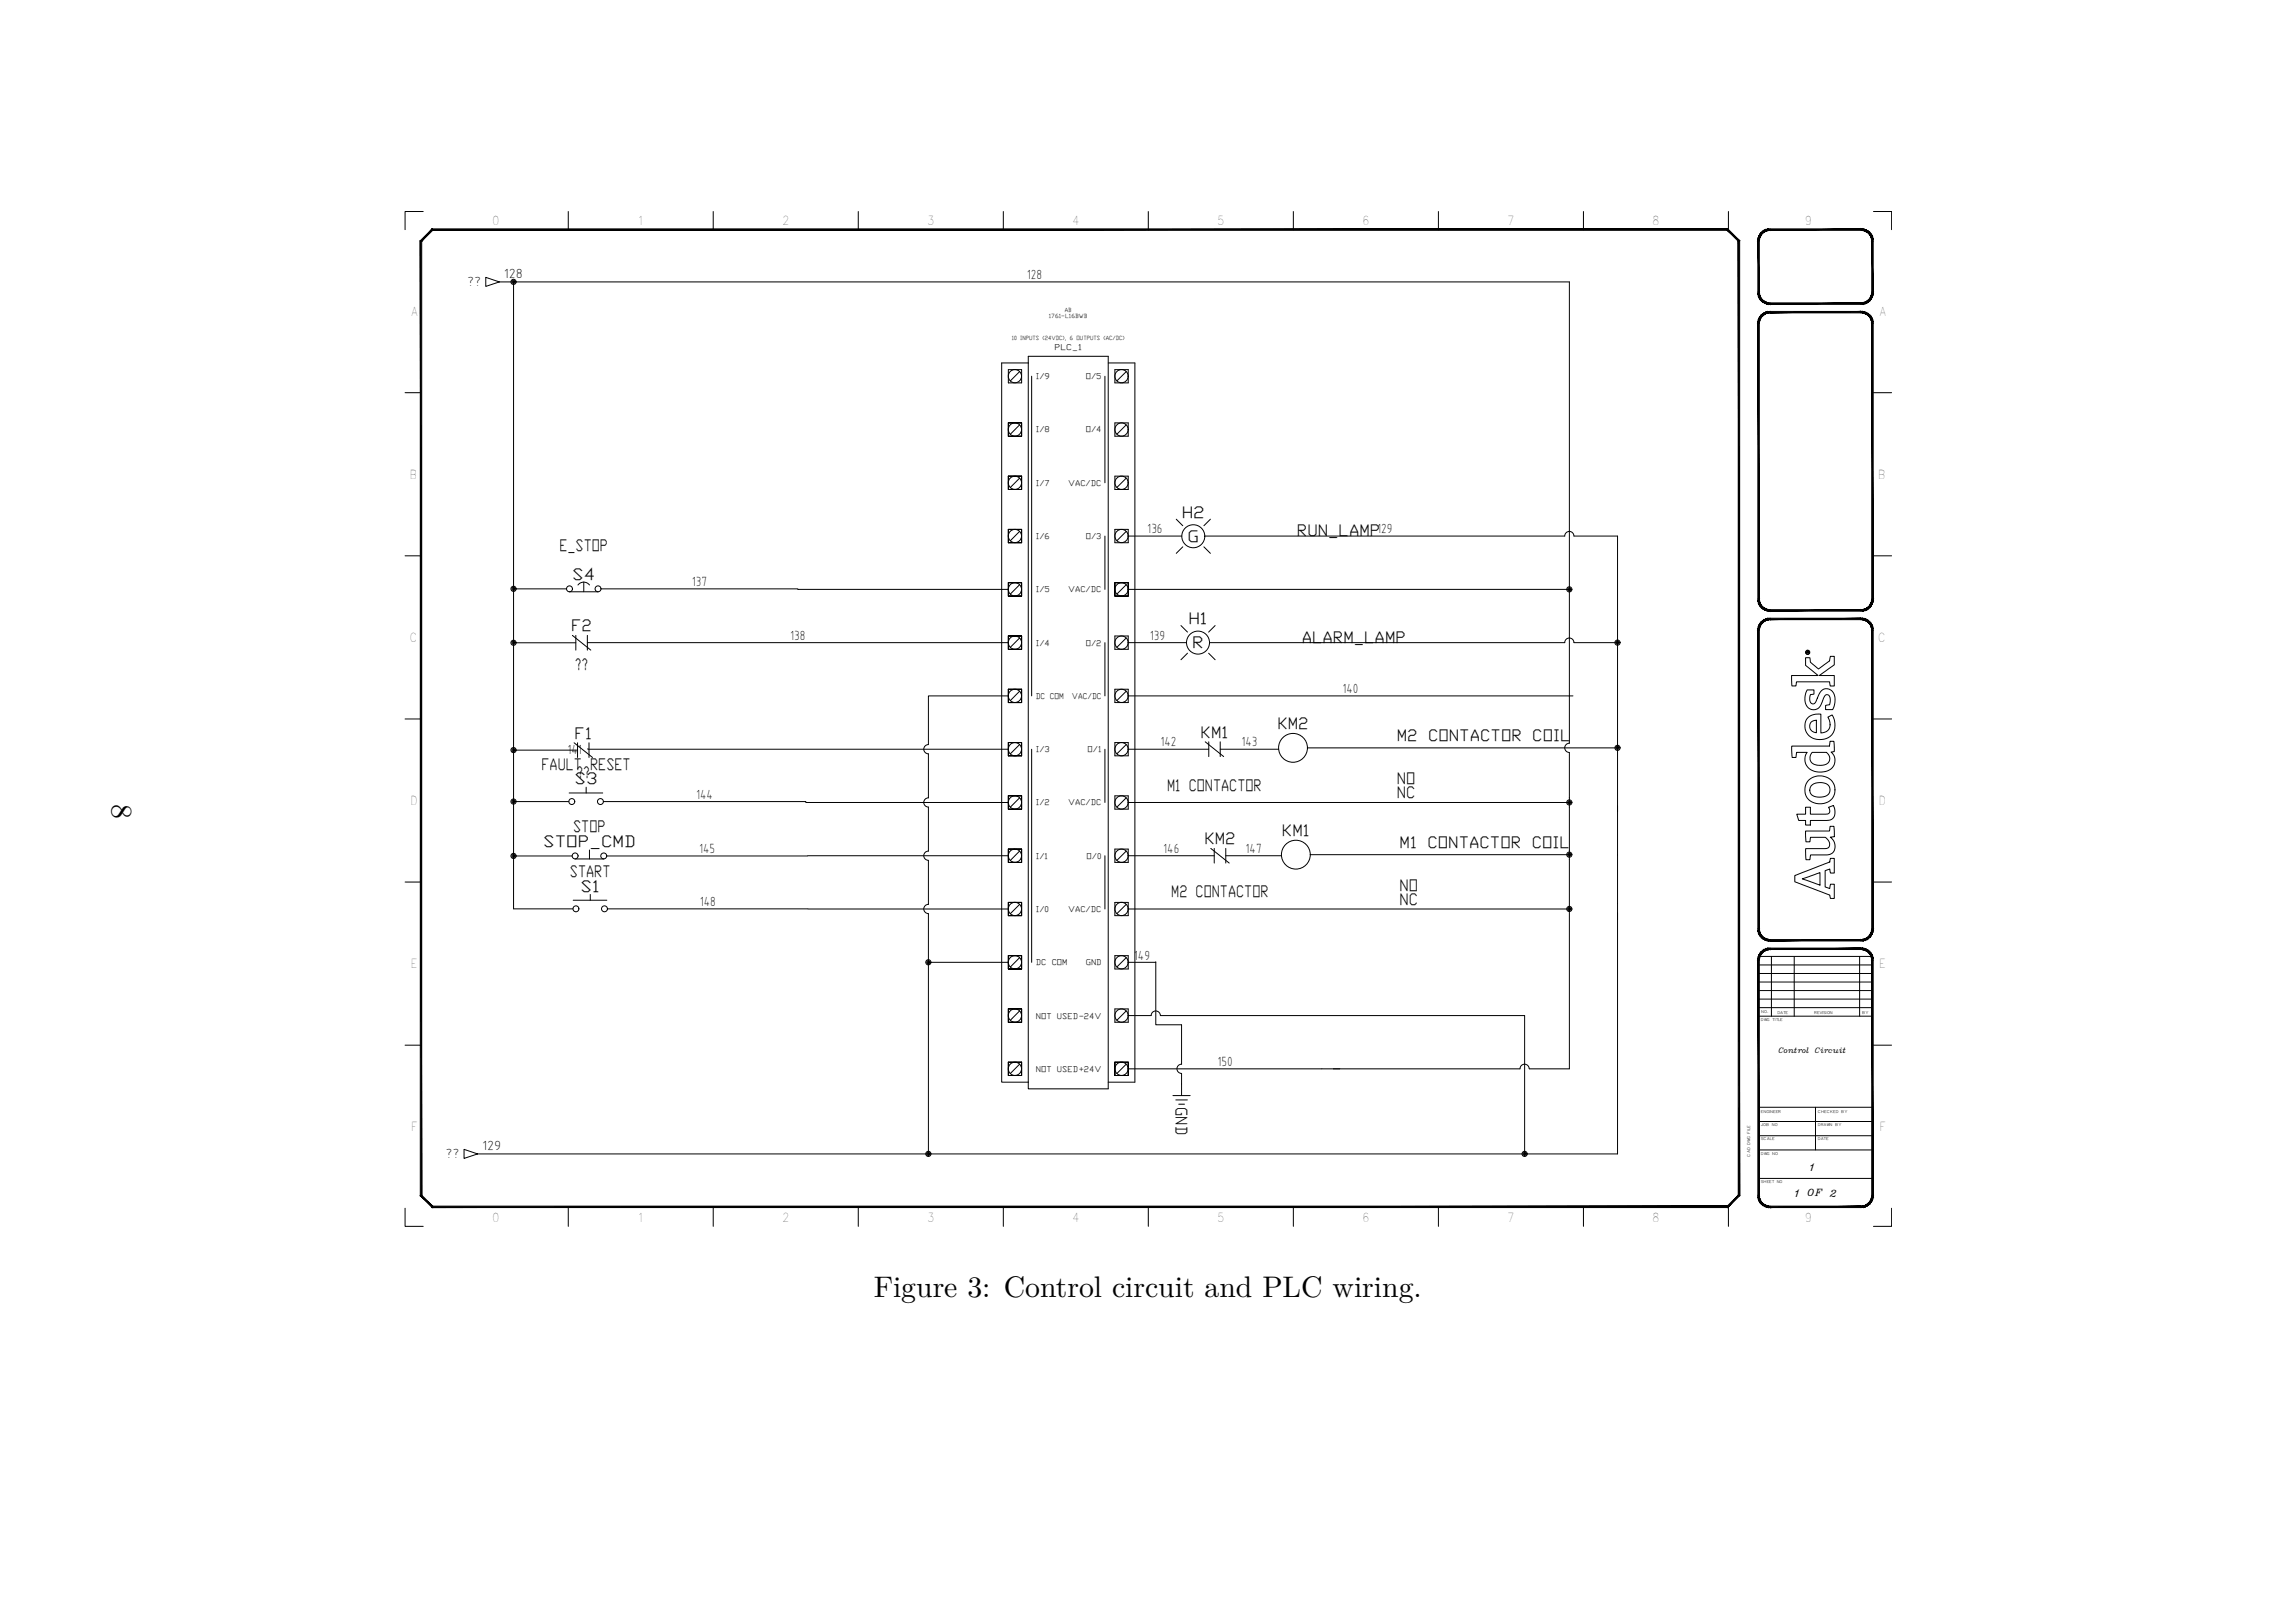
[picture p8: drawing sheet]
<svg xmlns="http://www.w3.org/2000/svg" width="297mm" height="210mm" viewBox="0 0 297 210" stroke-linecap="round" stroke-linejoin="round" font-family="sans-serif">
<defs><g id="words">
<g font-size="3.8">
<text x="14.5" y="104" transform="rotate(90 14.5 104)">8</text>
<text x="113" y="167.9">Figure 3: Control circuit and PLC wiring.</text>
</g>
<g font-size="2.1">
<text x="72.4" y="71.3">E_STOP</text>
<text x="152.9" y="67">H2</text>
<text x="153.6" y="70.1">G</text>
<text x="167.8" y="69.4">RUN_LAMP</text>
<text x="74" y="75">S4</text>
<text x="73.9" y="81.7">F2</text>
<text x="153.7" y="80.7">H1</text>
<text x="154.2" y="83.9">R</text>
<text x="168.4" y="83.2">ALARM_LAMP</text>
<text x="74.4" y="86.7">??</text>
<text x="74.3" y="95.6">F1</text>
<text x="155.3" y="95.5">KM1</text>
<text x="165.2" y="94.4">KM2</text>
<text x="180.7" y="95.9">M2 CONTACTOR COIL</text>
<text x="70" y="99.6">FAULT RESET</text>
<text x="74.3" y="101.5">S3</text>
<text x="74.6" y="100.6">??</text>
<text x="180.7" y="101.5">NO</text>
<text x="74.1" y="107.7">STOP</text>
<text x="151" y="102.3">M1 CONTACTOR</text>
<text x="180.7" y="103.3">NC</text>
<text x="70.3" y="109.6">STOP_CMD</text>
<text x="73.7" y="113.5">START</text>
<text x="155.8" y="109.2">KM2</text>
<text x="165.8" y="108.2">KM1</text>
<text x="181" y="109.7">M1 CONTACTOR COIL</text>
<text x="75.1" y="115.4">S1</text>
<text x="151.5" y="116.1">M2 CONTACTOR</text>
<text x="181" y="117.1">NC</text>
<text x="181" y="115.3">NO</text>
<text x="152.1" y="143.2" transform="rotate(90 152.1 143.2)">GND</text>
</g>
<g font-size="1.8">
<text x="60.4" y="37.1">??</text>
<text x="65.2" y="36">128</text>
<text x="132.8" y="36.1">128</text>
<text x="148.4" y="69">136</text>
<text x="178.1" y="69">129</text>
<text x="89.5" y="75.8">137</text>
<text x="102.2" y="82.8">138</text>
<text x="148.7" y="82.8">139</text>
<text x="173.7" y="89.7">140</text>
<text x="73.4" y="97.5">141</text>
<text x="150.1" y="96.6">142</text>
<text x="160.6" y="96.6">143</text>
<text x="90.1" y="103.4">144</text>
<text x="90.4" y="110.4">145</text>
<text x="150.5" y="110.4">146</text>
<text x="161.1" y="110.4">147</text>
<text x="90.5" y="117.2">148</text>
<text x="146.7" y="124.2">149</text>
<text x="157.5" y="137.9">150</text>
<text x="57.6" y="149.9">??</text>
<text x="62.4" y="148.8">129</text>
</g>
<g font-size="1.6">
<text x="63.7" y="29.1">0</text>
<text x="82.5" y="29.1">1</text>
<text x="101.2" y="29.1">2</text>
<text x="120" y="29.1">3</text>
<text x="138.7" y="29.1">4</text>
<text x="157.5" y="29.1">5</text>
<text x="176.2" y="29.1">6</text>
<text x="195" y="29.1">7</text>
<text x="213.8" y="29.1">8</text>
<text x="233.5" y="29.1">9</text>
<text x="53.1" y="40.8">A</text>
<text x="243" y="40.8">A</text>
<text x="53" y="61.9">B</text>
<text x="243" y="61.9">B</text>
<text x="53" y="83.1">C</text>
<text x="243" y="83.1">C</text>
<text x="53.1" y="104.2">D</text>
<text x="243.1" y="104.2">D</text>
<text x="53.2" y="125.3">E</text>
<text x="243.1" y="125.3">E</text>
<text x="53.2" y="146.4">F</text>
<text x="243.1" y="146.4">F</text>
<text x="63.7" y="158.1">0</text>
<text x="82.5" y="158.1">1</text>
<text x="101.2" y="158.1">2</text>
<text x="120" y="158.1">3</text>
<text x="138.7" y="158.1">4</text>
<text x="157.5" y="158.1">5</text>
<text x="176.2" y="158.1">6</text>
<text x="195" y="158.1">7</text>
<text x="213.8" y="158.1">8</text>
<text x="233.5" y="158.1">9</text>
</g>
<g font-size="1.3">
<text x="232.2" y="154.9">1</text>
<text x="233.8" y="154.8">OF</text>
<text x="234.2" y="151.5">1</text>
<text x="236.7" y="154.9">2</text>
</g>
<g font-size="1.1">
<text x="136.4" y="45.2">PLC_1</text>
<text x="134" y="49.1">I/9</text>
<text x="140.4" y="49.1">O/5</text>
<text x="134" y="56">I/8</text>
<text x="140.4" y="56">O/4</text>
<text x="134" y="62.8">I/7</text>
<text x="138.2" y="62.8">VAC/DC</text>
<text x="134" y="69.7">I/6</text>
<text x="140.4" y="69.7">O/3</text>
<text x="134" y="76.6">I/5</text>
<text x="138.2" y="76.6">VAC/DC</text>
<text x="134" y="83.5">I/4</text>
<text x="140.4" y="83.5">O/2</text>
<text x="134" y="90.4">DC COM</text>
<text x="138.6" y="90.4">VAC/DC</text>
<text x="134" y="97.3">I/3</text>
<text x="140.7" y="97.3">O/1</text>
<text x="134" y="104.2">I/2</text>
<text x="138.2" y="104.2">VAC/DC</text>
<text x="134" y="111.1">I/1</text>
<text x="140.6" y="111.1">O/0</text>
<text x="134" y="118">I/0</text>
<text x="138.2" y="118">VAC/DC</text>
<text x="134" y="124.9">DC COM</text>
<text x="140.4" y="124.9">GND</text>
<text x="134" y="131.8">NOT USED-24V</text>
<text x="134" y="138.7">NOT USED+24V</text>
</g>
<g font-size=".9">
<text x="230.1" y="136.3">Control</text>
<text x="234.8" y="136.3">Circuit</text>
</g>
<g font-size=".8">
<text x="135.7" y="41.1">1761-L16BWB</text>
<text x="137.8" y="40.3">AB</text>
<text x="130.9" y="44">10 INPUTS (24VDC), 6 OUTPUTS (AC/DC)</text>
</g>
<g font-size=".5">
<text x="227.8" y="131.1">NO.</text>
<text x="229.9" y="131.1">DATE</text>
<text x="234.7" y="131.1">REVISION</text>
<text x="240.9" y="131.1">BY</text>
<text x="227.8" y="132.1">DWG TITLE</text>
<text x="227.8" y="144">ENGINEER</text>
<text x="235.2" y="144">CHECKED BY</text>
<text x="226.4" y="149.7" transform="rotate(-90 226.4 149.7)">CAD DWG FILE</text>
<text x="227.8" y="147.5">SCALE</text>
<text x="227.8" y="149.4">DWG NO</text>
<text x="227.8" y="145.8">JOB NO</text>
<text x="235.2" y="147.5">DATE</text>
<text x="235.2" y="145.8">DRAWN BY</text>
<text x="227.8" y="153.1">SHEET NO</text>
</g>
</g></defs>
<g fill="none" stroke="#000" stroke-width=".13">
<path d="M54.7 27.4h-2.3v2.3M62.8 35.9l1.8 .6-1.8 .6zM64.6 36.5h138.4v59.7a.6 .6 0 0 0-.6 .6 .6 .6 0 0 0 .6 .6v40.9h-5.2M66.4 36.5v81.1h7.7M73.5 27.4v2.3M92.3 27.4v2.3M111 27.4v2.3M129.8 27.4v2.3M148.5 27.4v2.3M167.3 27.4v2.3M186.1 27.4v2.3M204.8 27.4v2.3"/>
<path d="M223.6 27.4v2.3M224.9 31.2v8.2M242.3 27.4h2.4v2.3M52.4 50.8h2.1M130.4 56.4h1.8h-1.8M130.4 54.7v1.7v-1.7M130.4 47.8h1.8v1.7h-1.8zM131.9 48.1l-1.2 1.2M131.9 55l-1.2 1.2M132.2 54.7h-1.8h1.8M132.2 56.4v-1.7v1.7M133 47h-3.4v93h3.4"/>
<path d="M133 46.1h10.4v94.8h-10.4zM133.4 48.7v41.3M142.9 48.7v13.8M143.4 47h3.4v93h-3.4M144.2 47.8h1.7v1.7h-1.7zM144.2 54.7h1.7v1.7h-1.7zM145.7 55l-1.2 1.2M145.7 48.1l-1.2 1.2M242.3 50.8h2.4M52.4 71.9h2.1M66.4 76.2h6.9M73.7 76.6h3.7"/>
<path d="M74.8 75.7a.94 .94 0 0 1 1.5 0M75.5 75.3v1.3M77.8 76.2l52.6 .1M130.4 77.1h1.8h-1.8M130.4 75.4v1.7v-1.7M130.4 63.3h1.8h-1.8M130.4 70.2h1.8h-1.8M130.4 61.6v1.7v-1.7M130.4 68.5v1.7v-1.7M131.9 75.7l-1.2 1.2M131.9 61.9l-1.2 1.2M131.9 68.8l-1.2 1.2"/>
<path d="M132.2 75.4h-1.8h1.8M132.2 77.1v-1.7v1.7M132.2 61.6h-1.8h1.8M132.2 68.5h-1.8h1.8M132.2 63.3v-1.7v1.7M132.2 70.2v-1.7v1.7M142.9 69.4v6.9M144.2 75.4v1.7v-1.7M144.2 77.1h1.7h-1.7M144.2 61.6h1.7v1.7h-1.7zM144.2 68.5h1.7v1.7h-1.7zM145.7 75.7l-1.2 1.2"/>
<path d="M145.7 68.8l-1.2 1.2M145.7 61.9l-1.2 1.2M145.9 77.1v-1.7v1.7M145.9 75.4h-1.7h1.7M145.9 76.3h57.1M145.9 69.4h7M152.2 67.2l.8 .8M153 70.8l-.8 .8M155.7 70.8l.9 .8M155.9 69.4h46.5a.6 .6 0 0 1 .6-.6 .6 .6 0 0 1 .6 .6h5.6v79.9h-147.4M156.6 67.2l-.9 .8M242.3 71.9h2.4"/>
<path d="M52.4 93h2.1M66.4 97.1h8.3M66.4 83.2h8.1M74 82.2l2.4 1.9M74.3 96.1l2.3 1.9M74.5 82.2v1.9M74.7 96.1v1.9M76 82.2v1.9M76 83.2h54.4M76 96.9h54.4M76.2 96.1v1.9M120.1 96.3a.6 .6 0 0 0-.6 .6 .6 .6 0 0 0 .6 .6"/>
<path d="M120.1 97.5v5.7M130.4 84h1.8h-1.8M130.4 90.9h1.8h-1.8M130.4 97.8h1.8h-1.8M130.4 96.1v1.7v-1.7M130.4 89.2v1.7v-1.7M130.4 82.3v1.7v-1.7M130.4 90h-10.3v6.3M131.9 82.5l-1.2 1.3M131.9 89.4l-1.2 1.3M131.9 96.3l-1.2 1.2M132.2 82.3h-1.8h1.8"/>
<path d="M132.2 89.2h-1.8h1.8M132.2 96.1h-1.8h1.8M132.2 97.8v-1.7v1.7M132.2 90.9v-1.7v1.7M132.2 84v-1.7v1.7M133.4 96.9v27.6M142.9 83.2v6.8M142.9 96.9v6.9M144.2 82.3h1.7v1.7h-1.7zM144.2 89.2h1.7v1.7h-1.7zM144.2 96.1h1.7v1.7h-1.7zM145.7 82.5l-1.2 1.3"/>
<path d="M145.7 96.3l-1.2 1.2M145.7 89.4l-1.2 1.3M145.9 83.2h7.6M145.9 96.9h10.5M145.9 90h57.6M152.8 80.9l.8 .9M153.6 84.5l-.8 .9M155.9 96l2.4 1.9M156.3 84.5l.9 .9M156.4 96v1.9M156.5 83.2l45.9-.1a.6 .6 0 0 1 .6-.5 .6 .6 0 0 1 .6 .5l5.6 .1M157.2 80.9l-.9 .9"/>
<path d="M157.8 96.9h7.6M157.8 96v1.9M169.1 96.8h40.1M231.8 96.5h4.8l.1-.6h.5l.1 1.3-.4 .1a1.48 1.48 0 0 1 .3 1.7 1.48 1.48 0 0 1-1.5 .9 1.79 1.79 0 0 1-2.2-1.7v-.4l.3-.4h-1.4l-.1 .6h-.5zM233.6 85.1h.5v.2a.58 .58 0 0 0 .4 .7l.7 .6 1-.8a.78 .78 0 0 0 .6-.9h.5v1.1l-2 1.4h2v1.4h-.6v-.6h-4.3l-.1 .6h-.5v-1.4h3.4l-1.6-1.3zM233.7 84.3l.1 .1 .2-.1-.1 .1 .1 .1h-.3zM233.8 89.3h.8v.5a.38 .38 0 0 0-.5 .1 .38 .38 0 0 0 0 .5 .46 .46 0 0 0 .1 .5 .46 .46 0 0 0 .6 0l.1-.2a2.15 2.15 0 0 1 1-1.5 1.17 1.17 0 0 1 1.5 1.4v.3a1.05 1.05 0 0 1-.4 .9h-.8v-.5l.1-.1a.35 .35 0 0 0 .4 0 .35 .35 0 0 0 .1-.4v-.2a.55 .55 0 0 0-.6-.7 1.35 1.35 0 0 0-.5 .9 1.13 1.13 0 0 1-1.3 1 1.13 1.13 0 0 1-.9-1.3v-.6zM233.9 92.8a1.77 1.77 0 0 1 1.6-.3v2.3a1.12 1.12 0 0 0 1.1-.5 1.12 1.12 0 0 0 0-1.3l-.2-.2 .6-.3a1.96 1.96 0 0 1 .1 2.3 1.96 1.96 0 0 1-2.1 .9 1.72 1.72 0 0 1-1.1-2.9zM234 84.3h.1M234.3 93.4l.7-.2v1.6a.8 .8 0 0 1-.8-.5 .8 .8 0 0 1 .1-.9zM234.4 97.4h1.4a.78 .78 0 0 1 .8 .3 .78 .78 0 0 1 0 .8 1.65 1.65 0 0 1-2.4 0l-.1-.5zM242.3 93h2.4"/>
<path d="M52.4 114.1h2.1M66.4 110.8h7.6M66.4 103.7h7.2M73.6 102.6h4.4M74.1 116.5h4.4M74.4 111.1h3.7M75.8 101.9v.7M76.2 110v1.1M76.4 115.7v.8M78.1 103.7l52.3 .1M78.6 117.6h51.8M120.1 103.2a.6 .6 0 0 0-.6 .6 .6 .6 0 0 0 .6 .6"/>
<path d="M120.1 117a.6 .6 0 0 0-.6 .6 .6 .6 0 0 0 .6 .6M120.1 110.1a.6 .6 0 0 0-.6 .6 .6 .6 0 0 0 .6 .6M120.1 104.4v5.7M120.1 111.3v5.7M120.1 118.2v31.1M130.4 104.7h1.8h-1.8M130.4 111.6h1.8h-1.8M130.4 118.5h1.8h-1.8M130.4 116.8v1.7v-1.7M130.4 109.9v1.7v-1.7M130.4 103v1.7v-1.7M130.4 110.7l-51.9 .1"/>
<path d="M131.9 103.2l-1.2 1.2M131.9 110.1l-1.2 1.2M131.9 117l-1.2 1.2M132.2 103h-1.8h1.8M132.2 109.9h-1.8h1.8M132.2 116.8h-1.8h1.8M132.2 118.5v-1.7v1.7M132.2 111.6v-1.7v1.7M132.2 104.7v-1.7v1.7M142.9 110.7v6.9M144.2 103h1.7v1.7h-1.7zM144.2 109.9h1.7v1.7h-1.7z"/>
<path d="M144.2 116.8h1.7v1.7h-1.7zM145.7 103.2l-1.2 1.2M145.7 117l-1.2 1.2M145.7 110.1l-1.2 1.2M145.9 110.7h11.2M145.9 117.6h57.1M145.9 103.8h57.1M156.6 109.8l2.4 1.9M157.1 109.8v1.9M158.6 110.7h7.2M158.6 109.8v1.9M169.5 110.6h33.5"/>
<path d="M232.2 113.3l4.1-1.6a.45 .45 0 0 0 .5-.6h.5v1.9h-.5l-.1-.6-.6 .3v2.1l.6 .2 .1-.6h.5v1.8h-.1a.31 .31 0 0 1-.5-.2v-.2l-4.5-1.7zM232.4 105.3h1.2v-.9h.6v.9h1.8a.53 .53 0 0 0 .7-.2 .53 .53 0 0 0-.2-.6l.6-.3a1.28 1.28 0 0 1-.4 1.9l-2.5 .1v.6h-.6v-.6h-.9zM233.1 113.7l2.3-.8v1.6zM233.6 107.5h2.7a.2 .2 0 0 0 .2 .1 .2 .2 0 0 0 .2-.2v-.5h.5l.1 1.4h-.5a1.31 1.31 0 0 1 0 2.2l-.5 .1h-2.1l-.1 .6h-.5v-1.4h2.2a.68 .68 0 0 0 .9-.3 .68 .68 0 0 0-.3-.9l-.3-.3h-1.9l-.1 .6h-.5zM234 100.9a2.03 2.03 0 0 1 3.4 1.1 1.91 1.91 0 0 1-2.8 1.8 1.78 1.78 0 0 1-.6-2.9zM234.3 101.6a1.67 1.67 0 0 1 2.3 .2 .95 .95 0 0 1-.9 1.3 1.22 1.22 0 0 1-1.6-.6 .92 .92 0 0 1 .2-.9zM242.3 114.1h2.4M52.4 135.2h2.1M120.1 124.5h10.3M130.4 132.3h1.8h-1.8M130.4 139.2h1.8h-1.8M130.4 137.4v1.8v-1.8"/>
<path d="M130.4 130.5v1.8v-1.8M130.4 125.4h1.8h-1.8M130.4 123.7v1.7v-1.7M131.9 130.8l-1.2 1.2M131.9 137.7l-1.2 1.2M131.9 123.9l-1.2 1.2M132.2 130.5h-1.8h1.8M132.2 137.4h-1.8h1.8M132.2 139.2v-1.8v1.8M132.2 132.3v-1.8v1.8M132.2 123.7h-1.8h1.8M132.2 125.4v-1.7v1.7"/>
<path d="M144.2 137.4v1.8v-1.8M144.2 139.2h1.7h-1.7M144.2 123.7h1.7v1.7h-1.7zM144.2 130.5h1.7v1.8h-1.7zM145.7 137.7l-1.2 1.2M145.7 130.8l-1.2 1.2M145.7 123.9l-1.2 1.2M145.9 139.2v-1.8v1.8M145.9 137.4h-1.7h1.7M145.9 131.4h3a.6 .6 0 0 1 .6-.6 .6 .6 0 0 1 .6 .6h47.1v17.9M145.9 124.5h3.6M145.9 138.3h50.7"/>
<path d="M149.5 124.4v8.2h3.3v5.1a.59 .59 0 0 0-.6 .6 .59 .59 0 0 0 .6 .6v2.9M196.6 138.3a.6 .6 0 0 1 .6-.6 .6 .6 0 0 1 .6 .6M227.5 130.4h14.7M227.5 129.3h14.7M227.5 128.2h14.7M227.5 127.1h14.7M227.5 126h14.7M227.5 124.9h14.7M227.5 123.8h14.7M227.5 131.5h14.7M229.1 123.8v7.7M232.1 123.8v7.7"/>
<path d="M240.6 123.8v7.7M242.3 135.2h2.4M52.4 156.3v2.4h2.3M60 148.7l1.8 .6-1.8 .6zM73.5 156.1v2.6M92.3 156.1v2.6M111 156.1v2.6M129.8 156.1v2.6M148.5 156.1v2.6M151.7 141.8h2.3M152.1 142.3h1.5M152.5 142.9h.7"/>
<path d="M167.3 156.1v2.6M186.1 156.1v2.6M204.8 156.1v2.6M223.6 156v2.7M224.9 143.3v11.4M227.5 152.5h14.7M227.5 148.8h14.7M227.5 147h14.7M227.5 145.1h14.7M227.5 143.3h14.7M234.8 143.3v5.5M244.7 156.3v2.4h-2.4"/>
<circle cx="66.4" cy="36.5" r=".33"/>
<circle cx="66.4" cy="36.5" r=".1"/>
<circle cx="66.4" cy="36.5" r=".21"/>
<circle cx="131.3" cy="55.6" r=".86"/>
<circle cx="131.3" cy="48.7" r=".86"/>
<circle cx="145.1" cy="48.7" r=".86"/>
<circle cx="145.1" cy="55.6" r=".86"/>
<circle cx="66.4" cy="76.2" r=".33"/>
<circle cx="66.4" cy="76.2" r=".1"/>
<circle cx="66.4" cy="76.2" r=".21"/>
<circle cx="73.7" cy="76.2" r=".38"/>
<circle cx="77.4" cy="76.2" r=".38"/>
<circle cx="131.3" cy="76.3" r=".86"/>
<circle cx="131.3" cy="69.4" r=".86"/>
<circle cx="131.3" cy="62.5" r=".86"/>
<circle cx="145.1" cy="69.4" r=".86"/>
<circle cx="145.1" cy="62.5" r=".86"/>
<circle cx="145.1" cy="76.3" r=".86"/>
<circle cx="154.4" cy="69.4" r="1.49"/>
<circle cx="203" cy="76.3" r=".33"/>
<circle cx="203" cy="76.3" r=".1"/>
<circle cx="203" cy="76.3" r=".21"/>
<circle cx="66.4" cy="97.1" r=".33"/>
<circle cx="66.4" cy="83.2" r=".33"/>
<circle cx="66.4" cy="97.1" r=".1"/>
<circle cx="66.4" cy="83.2" r=".1"/>
<circle cx="66.4" cy="97.1" r=".21"/>
<circle cx="66.4" cy="83.2" r=".21"/>
<circle cx="131.3" cy="96.9" r=".86"/>
<circle cx="131.3" cy="90" r=".86"/>
<circle cx="131.3" cy="83.1" r=".86"/>
<circle cx="145.1" cy="83.1" r=".86"/>
<circle cx="145.1" cy="90" r=".86"/>
<circle cx="145.1" cy="96.9" r=".86"/>
<circle cx="155" cy="83.1" r="1.49"/>
<circle cx="167.3" cy="96.8" r="1.87"/>
<circle cx="209.2" cy="83.1" r=".33"/>
<circle cx="209.2" cy="96.8" r=".33"/>
<circle cx="209.2" cy="96.8" r=".1"/>
<circle cx="209.2" cy="83.1" r=".1"/>
<circle cx="209.2" cy="83.1" r=".21"/>
<circle cx="209.2" cy="96.8" r=".21"/>
<circle cx="233.8" cy="84.4" r=".05"/>
<circle cx="233.8" cy="84.4" r=".28"/>
<circle cx="233.8" cy="84.4" r=".23"/>
<circle cx="66.4" cy="110.7" r=".33"/>
<circle cx="66.4" cy="103.7" r=".33"/>
<circle cx="66.4" cy="110.7" r=".1"/>
<circle cx="66.4" cy="103.7" r=".1"/>
<circle cx="66.4" cy="110.7" r=".21"/>
<circle cx="66.4" cy="103.7" r=".21"/>
<circle cx="74" cy="103.7" r=".38"/>
<circle cx="74.4" cy="110.7" r=".38"/>
<circle cx="74.5" cy="117.6" r=".38"/>
<circle cx="77.7" cy="103.7" r=".38"/>
<circle cx="78.1" cy="110.7" r=".38"/>
<circle cx="78.2" cy="117.6" r=".38"/>
<circle cx="131.3" cy="103.8" r=".86"/>
<circle cx="131.3" cy="117.6" r=".86"/>
<circle cx="131.3" cy="110.7" r=".86"/>
<circle cx="145.1" cy="110.7" r=".86"/>
<circle cx="145.1" cy="117.6" r=".86"/>
<circle cx="145.1" cy="103.8" r=".86"/>
<circle cx="167.6" cy="110.6" r="1.87"/>
<circle cx="203" cy="110.6" r=".33"/>
<circle cx="203" cy="103.8" r=".33"/>
<circle cx="203" cy="117.6" r=".33"/>
<circle cx="203" cy="103.8" r=".1"/>
<circle cx="203" cy="117.6" r=".1"/>
<circle cx="203" cy="110.6" r=".1"/>
<circle cx="203" cy="117.6" r=".21"/>
<circle cx="203" cy="110.6" r=".21"/>
<circle cx="203" cy="103.8" r=".21"/>
<circle cx="120.1" cy="124.5" r=".33"/>
<circle cx="120.1" cy="124.5" r=".1"/>
<circle cx="120.1" cy="124.5" r=".21"/>
<circle cx="131.3" cy="131.4" r=".86"/>
<circle cx="131.3" cy="138.3" r=".86"/>
<circle cx="131.3" cy="124.5" r=".86"/>
<circle cx="145.1" cy="124.5" r=".86"/>
<circle cx="145.1" cy="138.3" r=".86"/>
<circle cx="145.1" cy="131.4" r=".86"/>
<circle cx="120.1" cy="149.3" r=".33"/>
<circle cx="120.1" cy="149.3" r=".1"/>
<circle cx="120.1" cy="149.3" r=".21"/>
<circle cx="197.2" cy="149.3" r=".33"/>
<circle cx="197.2" cy="149.3" r=".1"/>
<circle cx="197.2" cy="149.3" r=".21"/>
</g>
<g fill="#000" stroke="#000" stroke-width=".13">
<path d="M227.4 37.8h.2l-.2 .3zM227.6 37.8l-.2 .3 .2-.1zM227.4 38.1l.2-.1-.1 .3zM227.6 38l-.1 .3 .1-.1zM227.5 38.3l.1-.1v.3zM227.6 38.2v.3l.1-.1zM227.6 38.5l.1-.1v.3zM227.7 38.4v.3l.1-.1zM227.7 38.7l.1-.1v.3zM227.8 38.6v.3l.2-.1zM227.8 38.9l.2-.1v.3zM228 38.8v.3l.1-.2zM228.1 38.9l.1 .3-.2-.1zM228.1 38.9l.1 .3 .1-.2zM228.3 39l.2 .3-.3-.1zM228.3 39l.2 .3v-.2zM228.5 39.1l.2 .3-.2-.1zM228.5 39.1l.2 .3v-.2zM228.7 39.2l.3 .2h-.3zM228.7 39.2l.3 .2v-.2z"/>
<path d="M227.4 31.2l.2 6.6v-6.6zM227.4 31.2l.2 6.6h-.2z"/>
<path d="M228.7 29.6h.3v.2zM228.7 29.6v.2h.3zM228.5 29.7l.2-.1v.2zM228.5 29.7v.2l.2-.1zM228.2 29.8l.3-.1v.2zM228.2 29.8l.1 .2 .2-.1zM228 29.9l.2-.1 .1 .2zM228 29.9l.1 .2 .2-.1zM227.8 30.1l.2-.2 .1 .2zM227.8 30.1l.2 .1 .1-.1zM227.8 30.1l.2 .1-.3 .1zM227.7 30.3l.1 .1 .2-.2zM227.7 30.3l.1 .1-.2 .1zM227.6 30.5l.1 .1 .1-.2zM227.6 30.5l.1 .1-.2 .1zM227.5 30.7l.1 .1 .1-.2zM227.5 30.7l.1 .1-.2 .1zM227.4 30.9l.2 .1v-.2zM227.4 30.9l.2 .1-.2 .2zM227.6 31l-.2 .2h.2z"/>
<path d="M229 29.8h11.7v-.2zM229 29.6h11.7l-11.7 .2z"/>
<path d="M229 39.4h11.7v-.2zM229 39.2h11.7l-11.7 .2z"/>
<path d="M240.7 39.2l.3 .2h-.3zM240.7 39.2l.3 .2v-.2zM241 39.2l.2 .1-.2 .1zM241 39.2l.2 .1v-.2zM241.2 39.1l.3 .1-.3 .1zM241.2 39.1l.3 .1-.1-.2zM241.4 39l.3 .1-.2 .1zM241.4 39l.3 .1-.2-.2zM241.5 38.9h.3l-.1 .2zM241.5 38.9h.3l-.1-.1zM241.7 38.8l.3-.1-.2 .2zM241.9 38.6l-.2 .2 .3-.1zM241.9 38.6l.2-.1-.1 .2zM242 38.4l-.1 .2 .2-.1zM242 38.4l.2-.1-.1 .2zM242.1 38.2l-.1 .2 .2-.1zM242.1 38.2l.2-.1-.1 .2zM242.1 38v.2l.2-.1zM242.3 37.8v.3l-.2-.1zM242.1 37.8v.2l.2-.2z"/>
<path d="M242.1 31.2l.2 6.6v-6.6zM242.1 31.2l.2 6.6h-.2z"/>
<path d="M242.3 30.9v.3h-.2zM242.1 31v.2l.2-.3zM242.2 30.7l.1 .2-.2 .1zM242.1 30.8v.2l.1-.3zM242.1 30.5l.1 .2-.1 .1zM242 30.6l.1 .2v-.3zM242 30.3l.1 .2-.1 .1zM241.9 30.4l.1 .2v-.3zM241.8 30.1l.2 .2-.1 .1zM241.8 30.1l-.1 .1 .2 .2zM241.7 29.9l.1 .2-.1 .1zM241.7 29.9l-.2 .2 .2 .1zM241.5 29.8l.2 .1-.2 .2zM241.5 29.8l-.1 .2 .1 .1zM241.2 29.7l.3 .1-.1 .2zM241.2 29.7v.2l.2 .1zM241 29.6l.2 .1v.2zM241 29.6v.2l.2 .1zM240.7 29.6h.3v.2zM240.7 29.6v.2h.3z"/>
<path d="M227.4 41.9l.2 35.6v-35.6zM227.4 41.9l.2 35.6h-.2z"/>
<path d="M228.7 40.3h.3v.2zM228.7 40.3v.2h.3zM228.5 40.4l.2-.1v.2zM228.5 40.4v.1h.2zM228.2 40.5l.3-.1v.1zM228.2 40.5l.1 .1 .2-.1zM228 40.6l.2-.1 .1 .1zM228 40.6l.1 .1 .2-.1zM227.8 40.8l.2-.2 .1 .1zM227.8 40.8l.2 .1 .1-.2zM227.8 40.8l.2 .1h-.3zM227.7 40.9l.1 .2 .2-.2zM227.7 40.9l.1 .2h-.2zM227.6 41.1l.1 .1 .1-.1zM227.6 41.1l.1 .1-.2 .2zM227.5 41.4h.1l.1-.2zM227.5 41.4h.1l-.2 .2zM227.4 41.6h.2v-.2zM227.4 41.6h.2l-.2 .3zM227.6 41.6l-.2 .3h.2z"/>
<path d="M229 40.5h11.7v-.2zM229 40.3h11.7l-11.7 .2z"/>
<path d="M242.1 41.9l.2 35.6v-35.6zM242.1 41.9l.2 35.6h-.2z"/>
<path d="M242.3 41.6v.3h-.2zM242.1 41.6v.3l.2-.3zM242.2 41.4l.1 .2h-.2zM242.1 41.4v.2l.1-.2zM242.1 41.1l.1 .3h-.1zM242 41.2l.1 .2v-.3zM242 40.9l.1 .2-.1 .1zM241.9 41.1l.1 .1v-.3zM241.8 40.8l.2 .1-.1 .2zM241.8 40.8l-.1 .1 .2 .2zM241.7 40.6l.1 .2-.1 .1zM241.7 40.6l-.2 .1 .2 .2zM241.5 40.5l.2 .1-.2 .1zM241.5 40.5l-.1 .1 .1 .1zM241.2 40.4l.3 .1-.1 .1zM241.2 40.4v.1l.2 .1zM241 40.3l.2 .1v.1zM241 40.3v.2h.2zM240.7 40.3h.3v.2zM240.7 40.3v.2h.3z"/>
<path d="M227.4 77.5h.2l-.2 .3zM227.6 77.5l-.2 .3 .2-.1zM227.4 77.8l.2-.1-.1 .3zM227.6 77.7l-.1 .3 .1-.1zM227.5 78l.1-.1v.3zM227.6 77.9v.3l.1-.1zM227.6 78.2l.1-.1v.3zM227.7 78.1v.3l.1-.1zM227.7 78.4l.1-.1v.3zM227.8 78.3v.3l.2-.1zM227.8 78.6l.2-.1v.3zM228 78.5v.3l.1-.2zM228.1 78.6l.1 .3-.2-.1zM228.1 78.6l.1 .3 .1-.2zM228.3 78.7l.2 .3-.3-.1zM228.3 78.7l.2 .3v-.2zM228.5 78.8l.2 .3-.2-.1zM228.5 78.8l.2 .3v-.2zM228.7 78.9l.3 .2h-.3zM228.7 78.9l.3 .2v-.2z"/>
<path d="M229 78.9v.2l11.7-.2zM229 79.1l11.7-.2v.2z"/>
<path d="M229 80v.2l11.7-.2zM229 80.2l11.7-.2v.2z"/>
<path d="M228.7 80h.3v.2zM228.7 80v.2h.3zM228.5 80.1l.2-.1v.2zM228.5 80.1v.1h.2zM228.2 80.2l.3-.1v.1zM228.2 80.2l.1 .1 .2-.1zM228 80.3l.2-.1 .1 .1zM228 80.3l.1 .1 .2-.1zM227.8 80.5l.2-.2 .1 .1zM227.8 80.5l.2 .1 .1-.2zM227.8 80.5l.2 .1h-.3zM227.7 80.6l.1 .1 .2-.1zM227.7 80.6l.1 .1-.2 .1zM227.6 80.8l.1 .1 .1-.2zM227.6 80.8l.1 .1-.2 .2zM227.5 81.1h.1l.1-.2zM227.5 81.1h.1l-.2 .2zM227.4 81.3h.2v-.2zM227.4 81.3h.2l-.2 .3zM227.6 81.3l-.2 .3h.2z"/>
<path d="M240.7 78.9l.3 .2h-.3zM240.7 78.9l.3 .2v-.2zM241 78.9l.2 .1-.2 .1zM241 78.9l.2 .1v-.2zM241.2 78.8l.3 .1-.3 .1zM241.2 78.8l.3 .1-.1-.2zM241.4 78.7l.3 .1-.2 .1zM241.4 78.7l.3 .1-.2-.2zM241.5 78.6h.3l-.1 .2zM241.5 78.6h.3l-.1-.1zM241.7 78.5l.3-.1-.2 .2zM241.9 78.3l-.2 .2 .3-.1zM241.9 78.3l.2-.1-.1 .2zM242 78.1l-.1 .2 .2-.1zM242 78.1l.2-.1-.1 .2zM242.1 77.9l-.1 .2 .2-.1zM242.1 77.9l.2-.1-.1 .2zM242.1 77.7v.2l.2-.1zM242.3 77.5v.3l-.2-.1zM242.1 77.5v.2l.2-.2z"/>
<path d="M227.4 81.6l.2 38.6v-38.6zM227.4 81.6l.2 38.6h-.2z"/>
<path d="M242.3 81.3v.3h-.2zM242.1 81.3v.3l.2-.3zM242.2 81.1l.1 .2h-.2zM242.1 81.1v.2l.1-.2zM242.1 80.8l.1 .3h-.1zM242 80.9l.1 .2v-.3zM242 80.6l.1 .2-.1 .1zM241.9 80.7l.1 .2v-.3zM241.8 80.5l.2 .1-.1 .1zM241.7 80.6l.2 .1-.1-.2zM241.7 80.3l.1 .2-.1 .1zM241.7 80.3l-.2 .1 .2 .2zM241.5 80.2l.2 .1-.2 .1zM241.5 80.2l-.1 .1 .1 .1zM241.2 80.1l.3 .1-.1 .1zM241.2 80.1v.1l.2 .1zM241 80l.2 .1v.1zM241 80v.2h.2zM240.7 80h.3v.2zM240.7 80v.2h.3z"/>
<path d="M242.1 81.6l.2 38.6v-38.6zM242.1 81.6l.2 38.6h-.2z"/>
<path d="M227.4 120.2h.2l-.2 .2zM227.6 120.2l-.2 .2h.2zM227.4 120.4h.2l-.1 .3zM227.6 120.4l-.1 .3 .1-.1zM227.5 120.7l.1-.1v.3zM227.6 120.6v.3l.1-.1zM227.6 120.9l.1-.1v.3zM227.7 120.8v.3l.1-.1zM227.7 121.1l.1-.1v.3zM227.8 121v.3l.2-.1zM227.8 121.3l.2-.1v.3zM228 121.2v.3l.1-.2zM228.1 121.3l.1 .3-.2-.1zM228.1 121.3l.1 .3 .1-.2zM228.3 121.4l.2 .3-.3-.1zM228.3 121.4l.2 .3v-.2zM228.5 121.5l.2 .2h-.2zM228.5 121.5l.2 .2v-.1zM228.7 121.6l.3 .2-.3-.1zM228.7 121.6l.3 .2v-.2z"/>
<path d="M227.4 124.2l.2 30.5v-30.5zM227.4 124.2l.2 30.5h-.2z"/>
<path d="M229 121.6v.2l11.7-.2zM229 121.8l11.7-.2v.2z"/>
<path d="M229 122.7v.2l11.7-.2zM229 122.9l11.7-.2v.2z"/>
<path d="M228.7 122.7h.3v.2zM228.7 122.7v.2h.3zM228.5 122.8l.2-.1v.2zM228.5 122.8v.1h.2zM228.2 122.8h.3v.1zM228.2 122.8l.1 .2 .2-.1zM228 123l.2-.2 .1 .2zM228 123l.1 .1 .2-.1zM227.8 123.1l.2-.1 .1 .1zM227.8 123.1l.2 .2 .1-.2zM227.8 123.1l.2 .2h-.3zM227.7 123.3l.1 .1 .2-.1zM227.7 123.3l.1 .1-.2 .1zM227.6 123.5l.1 .1 .1-.2zM227.6 123.5l.1 .1-.2 .2zM227.5 123.8h.1l.1-.2zM227.5 123.8h.1l-.2 .2zM227.4 124h.2v-.2zM227.4 124h.2l-.2 .2zM227.6 124l-.2 .2h.2z"/>
<path d="M240.7 121.6l.3 .1-.3 .1zM240.7 121.6l.3 .1v-.1zM241 121.6l.2 .1h-.2zM241 121.6l.2 .1v-.2zM241.2 121.5l.3 .1-.3 .1zM241.2 121.5l.3 .1-.1-.2zM241.4 121.4l.3 .1-.2 .1zM241.4 121.4l.3 .1-.2-.2zM241.5 121.3h.3l-.1 .2zM241.5 121.3h.3l-.1-.1zM241.7 121.2l.3-.1-.2 .2zM241.9 121l-.2 .2 .3-.1zM241.9 121l.2-.1-.1 .2zM242 120.8l-.1 .2 .2-.1zM242 120.8l.2-.1-.1 .2zM242.1 120.6l-.1 .2 .2-.1zM242.1 120.6l.2-.2-.1 .3zM242.1 120.4v.2l.2-.2zM242.3 120.2v.2h-.2zM242.1 120.2v.2l.2-.2z"/>
<path d="M242.3 124v.2h-.2zM242.1 124v.2l.2-.2zM242.2 123.8l.1 .2h-.2zM242.1 123.8v.2l.1-.2zM242.1 123.5l.1 .3h-.1zM242 123.6l.1 .2v-.3zM242 123.3l.1 .2-.1 .1zM241.9 123.4l.1 .2v-.3zM241.8 123.1l.2 .2-.1 .1zM241.8 123.1l-.1 .2 .2 .1zM241.7 123l.1 .1-.1 .2zM241.7 123l-.2 .1 .2 .2zM241.5 122.8l.2 .2-.2 .1zM241.5 122.8l-.1 .2 .1 .1zM241.2 122.8h.3l-.1 .2zM241.2 122.8v.1l.2 .1zM241 122.7l.2 .1v.1zM241 122.7v.2h.2zM240.7 122.7h.3v.2zM240.7 122.7v.2h.3z"/>
<path d="M242.1 124.2l.2 30.5v-30.5zM242.1 124.2l.2 30.5h-.2z"/>
<path d="M224.9 31.2v123.4l.1 .1zM224.9 31.2l.1-.1v123.6zM223.4 29.8l1.5 1.4 .1-.1zM223.5 29.6l1.5 1.5-1.6-1.3zM56 29.8h167.4l.1-.2zM55.9 29.6h167.6l-167.5 .2zM55.9 29.6l-1.3 1.6 1.4-1.4zM54.4 31.1l1.5-1.5-1.3 1.6zM54.4 31.1l.2 123.5v-123.4zM54.4 31.1l.2 123.5-.2 .1zM54.4 154.7l1.6 1.4-1.4-1.5zM54.4 154.7l1.6 1.4-.1 .1zM56 156.1l-.1 .1 167.5-.1zM55.9 156.2l167.5-.1 .1 .1zM223.4 156.1l.1 .1 1.4-1.6zM224.9 154.6l.1 .1-1.5 1.5z"/>
<path d="M227.4 154.7h.2l-.2 .2zM227.6 154.7l-.2 .2h.2zM227.4 154.9h.2l-.1 .3zM227.6 154.9l-.1 .3 .1-.1zM227.5 155.2l.1-.1v.3zM227.6 155.1v.3l.1-.1zM227.6 155.4l.1-.1v.3zM227.7 155.3v.3l.1-.1zM227.7 155.6l.1-.1v.3zM227.8 155.5v.3l.2-.1zM227.8 155.8l.2-.1v.2zM228 155.7v.2l.1-.1zM228.1 155.8l.1 .3-.2-.2zM228.1 155.8l.1 .3 .1-.2zM228.3 155.9l.2 .3-.3-.1zM228.3 155.9l.2 .3v-.2zM228.5 156l.2 .2h-.2zM228.5 156l.2 .2v-.2zM228.7 156l.3 .2h-.3zM228.7 156l.3 .2v-.1z"/>
<path d="M229 156.1v.1l11.7-.1zM229 156.2l11.7-.1v.1z"/>
<path d="M240.7 156.1l.3 .1h-.3zM240.7 156.1l.3 .1v-.2zM241 156l.2 .2h-.2zM241 156l.2 .2v-.2zM241.2 156l.3 .1-.3 .1zM241.2 156l.3 .1-.1-.2zM241.4 155.9h.3l-.2 .2zM241.4 155.9h.3l-.2-.1zM241.5 155.8h.3l-.1 .1zM241.5 155.8h.3l-.1-.1zM241.7 155.7l.3-.1-.2 .2zM241.9 155.5l-.2 .2 .3-.1zM241.9 155.5l.2-.1-.1 .2zM242 155.3l-.1 .2 .2-.1zM242 155.3l.2-.1-.1 .2zM242.1 155.1l-.1 .2 .2-.1zM242.1 155.1l.2-.2-.1 .3zM242.1 154.9v.2l.2-.2zM242.3 154.7v.2h-.2zM242.1 154.7v.2l.2-.2z"/>
</g>
<use href="#words"/>
</svg>
